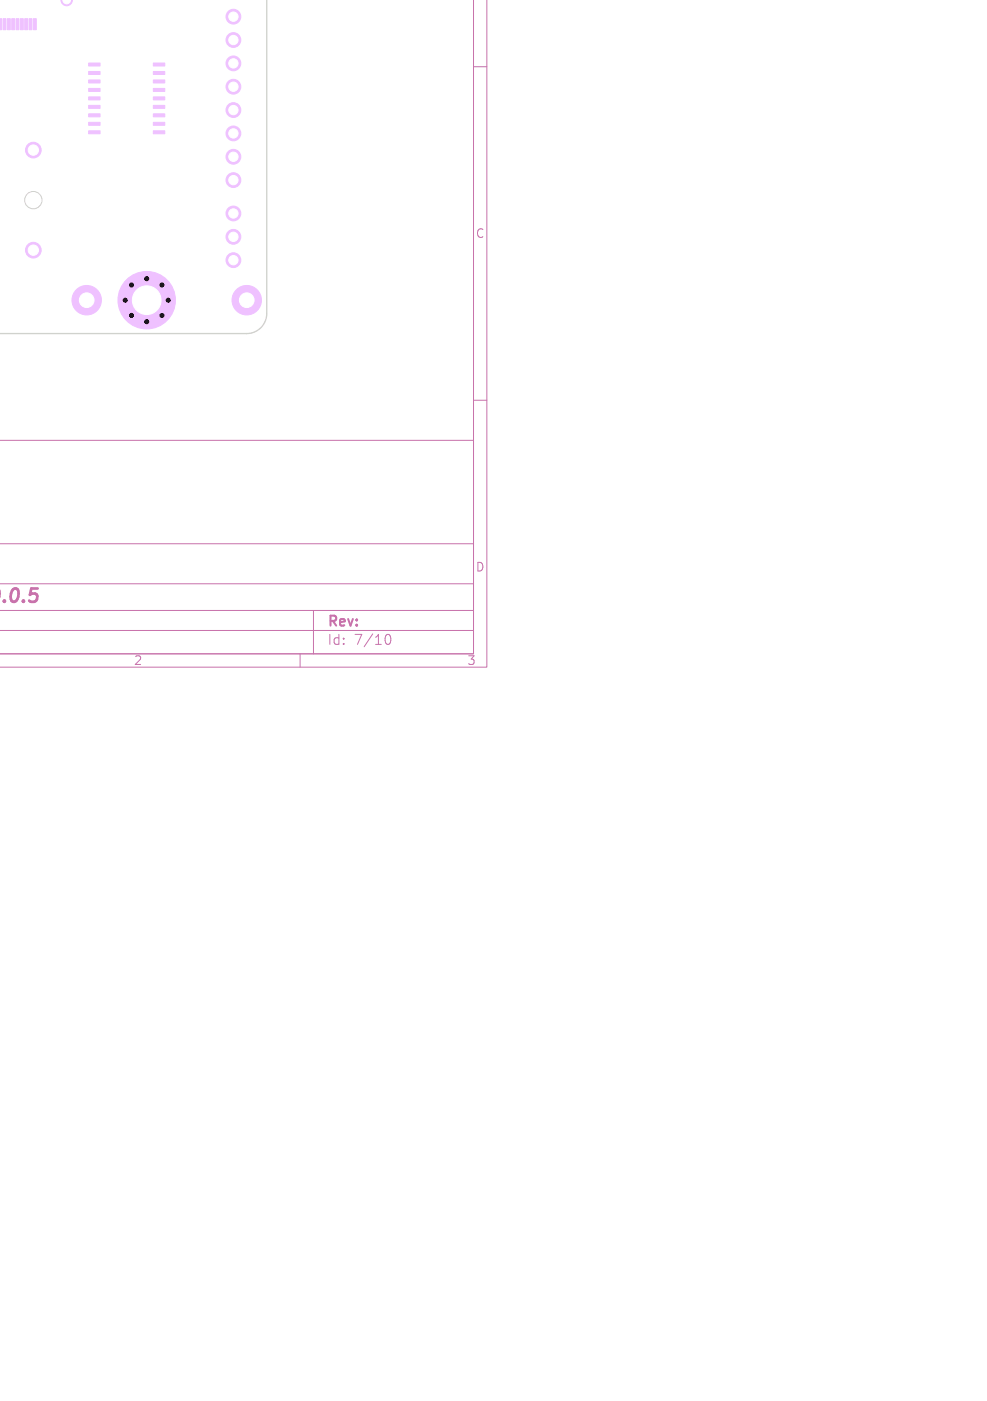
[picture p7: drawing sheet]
<svg xmlns="http://www.w3.org/2000/svg" width="148mm" height="210mm" viewBox="0 0 148 210" stroke-linecap="round" stroke-linejoin="round" font-family="sans-serif">
<defs><g id="words">
<text font-size="2.8" fill="#c872ab" x="-.4" y="90.9">0.0.5</text>
<g font-size="2.1" fill="#c872ab">
<text x="49" y="94.3">Rev:</text>
<text x="49" y="96.9">Id:</text>
<text x="53.1" y="96.9">7/10</text>
</g>
<g font-size="1.8" fill="#c872ab">
<text x="71.3" y="35.9">C</text>
<text x="71.3" y="85.9">D</text>
<text x="20" y="99.9">2</text>
<text x="70" y="99.9">3</text>
</g>
</g></defs>
<path d="M71 0v98h-71h71v-32h-71M73 0v100h-73M71 10h2M71 60h2M0 94.5h71M0 91.5h71M0 87.5h71M0 81.5h71M45 98v2M47 91.5v6.5M57.7 95.7a.55 .55 0 0 1 .4-.6h.1a.94 .94 0 0 1 0 1.5h-.1a.55 .55 0 0 1-.4-.6" fill="none" stroke="#c872ab" stroke-width=".15"/>
<g fill="#efc1ff" stroke="#efc1ff" stroke-width=".15">
<path d="M-.1 2.8h.3v1.7h-.3z"/>
<path d="M.5 2.8h.4v1.7h-.4z"/>
<path d="M1.1 2.8h.4v1.7h-.4z"/>
<path d="M1.8 2.8h.4v1.7h-.4z"/>
<path d="M2.4 2.8h.4v1.7h-.4z"/>
<path d="M3.1 2.8h.4v1.7h-.4z"/>
<path d="M3.7 2.8h.4v1.7h-.4z"/>
<path d="M4.4 2.8h.4v1.7h-.4z"/>
<path d="M5 2.8h.4v1.7h-.4z"/>
<path d="M13.3 9.4h1.7v.5h-1.7z"/>
<path d="M13.3 10.7h1.7v.5h-1.7z"/>
<path d="M13.3 12h1.7v.4h-1.7z"/>
<path d="M13.3 13.3h1.7v.4h-1.7z"/>
<path d="M13.3 14.5h1.7v.5h-1.7z"/>
<path d="M13.3 15.8h1.7v.4h-1.7z"/>
<path d="M13.3 17.1h1.7v.4h-1.7z"/>
<path d="M13.3 18.3h1.7v.5h-1.7z"/>
<path d="M13.3 19.6h1.7v.5h-1.7z"/>
<path d="M23 19.6h1.7v.5h-1.7z"/>
<path d="M23 18.3h1.7v.5h-1.7z"/>
<path d="M23 17.1h1.7v.4h-1.7z"/>
<path d="M23 15.8h1.7v.4h-1.7z"/>
<path d="M23 14.5h1.7v.5h-1.7z"/>
<path d="M23 13.3h1.7v.4h-1.7z"/>
<path d="M23 12h1.7v.4h-1.7z"/>
<path d="M23 10.7h1.7v.5h-1.7z"/>
<path d="M23 9.4h1.7v.5h-1.7z"/>
<path d="M9.1 0l1.7-.1a.83 .83 0 0 1-.8 1 .83 .83 0 0 1-.9-.9z"/>
<circle cx="35" cy="39" r="1.11"/>
<circle cx="35" cy="35.5" r="1.11"/>
<circle cx="35" cy="32" r="1.11"/>
<circle cx="35" cy="27" r="1.11"/>
<circle cx="35" cy="23.5" r="1.11"/>
<circle cx="35" cy="20" r="1.11"/>
<circle cx="35" cy="16.5" r="1.11"/>
<circle cx="35" cy="13" r="1.11"/>
<circle cx="35" cy="9.5" r="1.11"/>
<circle cx="35" cy="6" r="1.11"/>
<circle cx="35" cy="2.5" r="1.11"/>
<circle cx="5" cy="37.5" r="1.17"/>
<circle cx="5" cy="22.5" r="1.17"/>
<circle cx="13" cy="45" r="2.21"/>
<circle cx="37" cy="45" r="2.21"/>
<circle cx="22" cy="45" r="4.3"/>
</g>
<path d="M40 0v47a3 3 0 0 1-3 3h-37" fill="none" stroke="#d0d2cd" stroke-width=".2"/>
<circle cx="5" cy="30" r="1.3" fill="none" stroke="#d0d2cd" stroke-width=".15"/>
<g fill="#fff" stroke="#fff" stroke-width=".15">
<path d="M9.4 0h1.2a.58 .58 0 0 1-.6 .6 .58 .58 0 0 1-.6-.6z"/>
<circle cx="35" cy="39" r=".7"/>
<circle cx="35" cy="35.5" r=".7"/>
<circle cx="35" cy="32" r=".7"/>
<circle cx="35" cy="27" r=".7"/>
<circle cx="35" cy="23.5" r=".7"/>
<circle cx="35" cy="20" r=".7"/>
<circle cx="35" cy="16.5" r=".7"/>
<circle cx="35" cy="13" r=".7"/>
<circle cx="35" cy="9.5" r=".7"/>
<circle cx="35" cy="6" r=".7"/>
<circle cx="35" cy="2.5" r=".7"/>
<circle cx="5" cy="37.5" r=".77"/>
<circle cx="5" cy="22.5" r=".77"/>
<circle cx="13" cy="45" r="1.1"/>
<circle cx="37" cy="45" r="1.1"/>
<circle cx="22" cy="45" r="2.15"/>
</g>
<g fill="#000" stroke="#000" stroke-width=".15">
<circle cx="18.8" cy="45" r=".3"/>
<circle cx="19.7" cy="42.7" r=".3"/>
<circle cx="19.7" cy="47.3" r=".3"/>
<circle cx="22" cy="48.2" r=".3"/>
<circle cx="22" cy="41.8" r=".3"/>
<circle cx="24.3" cy="42.7" r=".3"/>
<circle cx="24.3" cy="47.3" r=".3"/>
<circle cx="25.2" cy="45" r=".3"/>
</g>
<use href="#words"/>
</svg>
